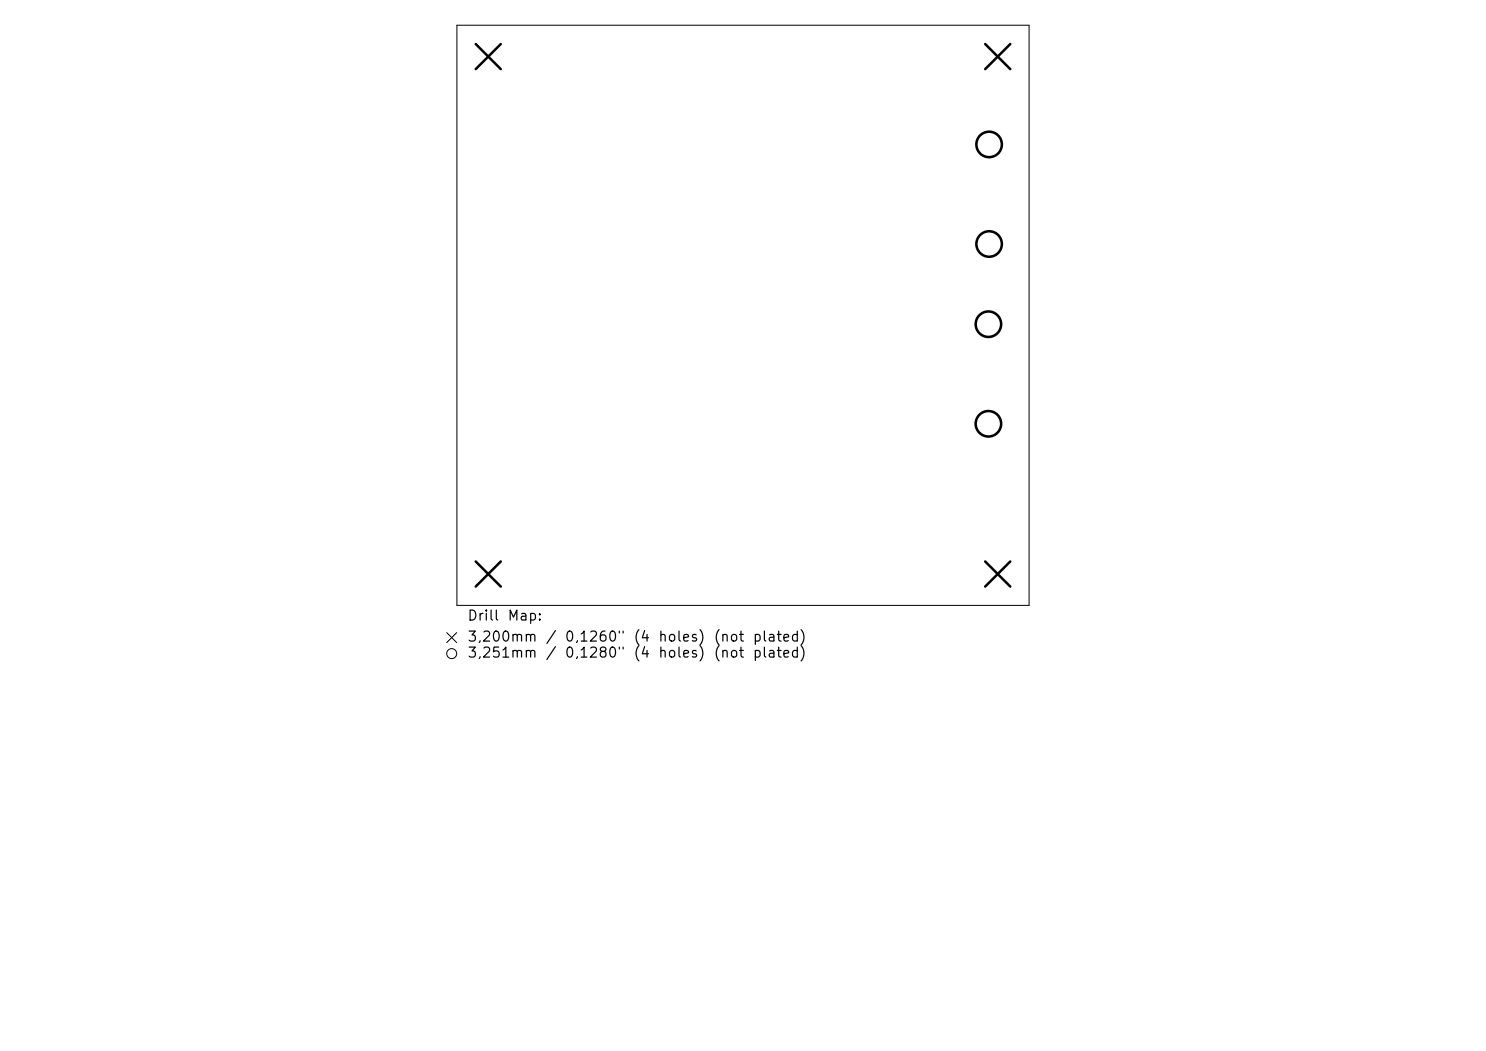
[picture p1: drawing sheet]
<svg xmlns="http://www.w3.org/2000/svg" width="297mm" height="210mm" viewBox="0 0 297 210" stroke-linecap="round" stroke-linejoin="round" font-family="sans-serif">
<defs><g id="words">
<g font-size="2">
<text x="93.3" y="124.5">Drill</text>
<text x="101.3" y="124.5">Map:</text>
<text x="93.3" y="128.7">3,200mm</text>
<text x="93.3" y="131.9">3,251mm</text>
<text x="108.9" y="128.7">/</text>
<text x="108.9" y="131.9">/</text>
<text x="112.7" y="128.7">0,1260&quot;</text>
<text x="112.7" y="131.9">0,1280&quot;</text>
<text x="126.5" y="128.7">(4</text>
<text x="126.5" y="131.9">(4</text>
<text x="131.4" y="128.7">holes)</text>
<text x="131.4" y="131.9">holes)</text>
<text x="142.5" y="128.7">(not</text>
<text x="142.5" y="131.9">(not</text>
<text x="150.3" y="128.7">plated)</text>
<text x="150.3" y="131.9">plated)</text>
</g>
</g></defs>
<g fill="none" stroke="#000" stroke-width=".2">
<path d="M91.3 5h114.4v116h-114.4zM89.3 126.4l2 2M91.3 126.4l-2 2"/>
<circle cx="90.3" cy="130.6" r="1"/>
</g>
<path d="M95.1 8.8l5 5M100.1 8.8l-5 5M196.9 8.8l5 5M201.9 8.8l-5 5M95.1 112.2l5 5M100.1 112.2l-5 5M196.9 112.2l5 5M201.9 112.2l-5 5" fill="none" stroke="#000" stroke-width=".5"/>
<g fill="none" stroke="#000" stroke-width=".51">
<circle cx="197.7" cy="28.9" r="2.55"/>
<circle cx="197.7" cy="48.8" r="2.55"/>
<circle cx="197.6" cy="64.8" r="2.55"/>
<circle cx="197.6" cy="84.7" r="2.55"/>
</g>
<use href="#words"/>
</svg>
